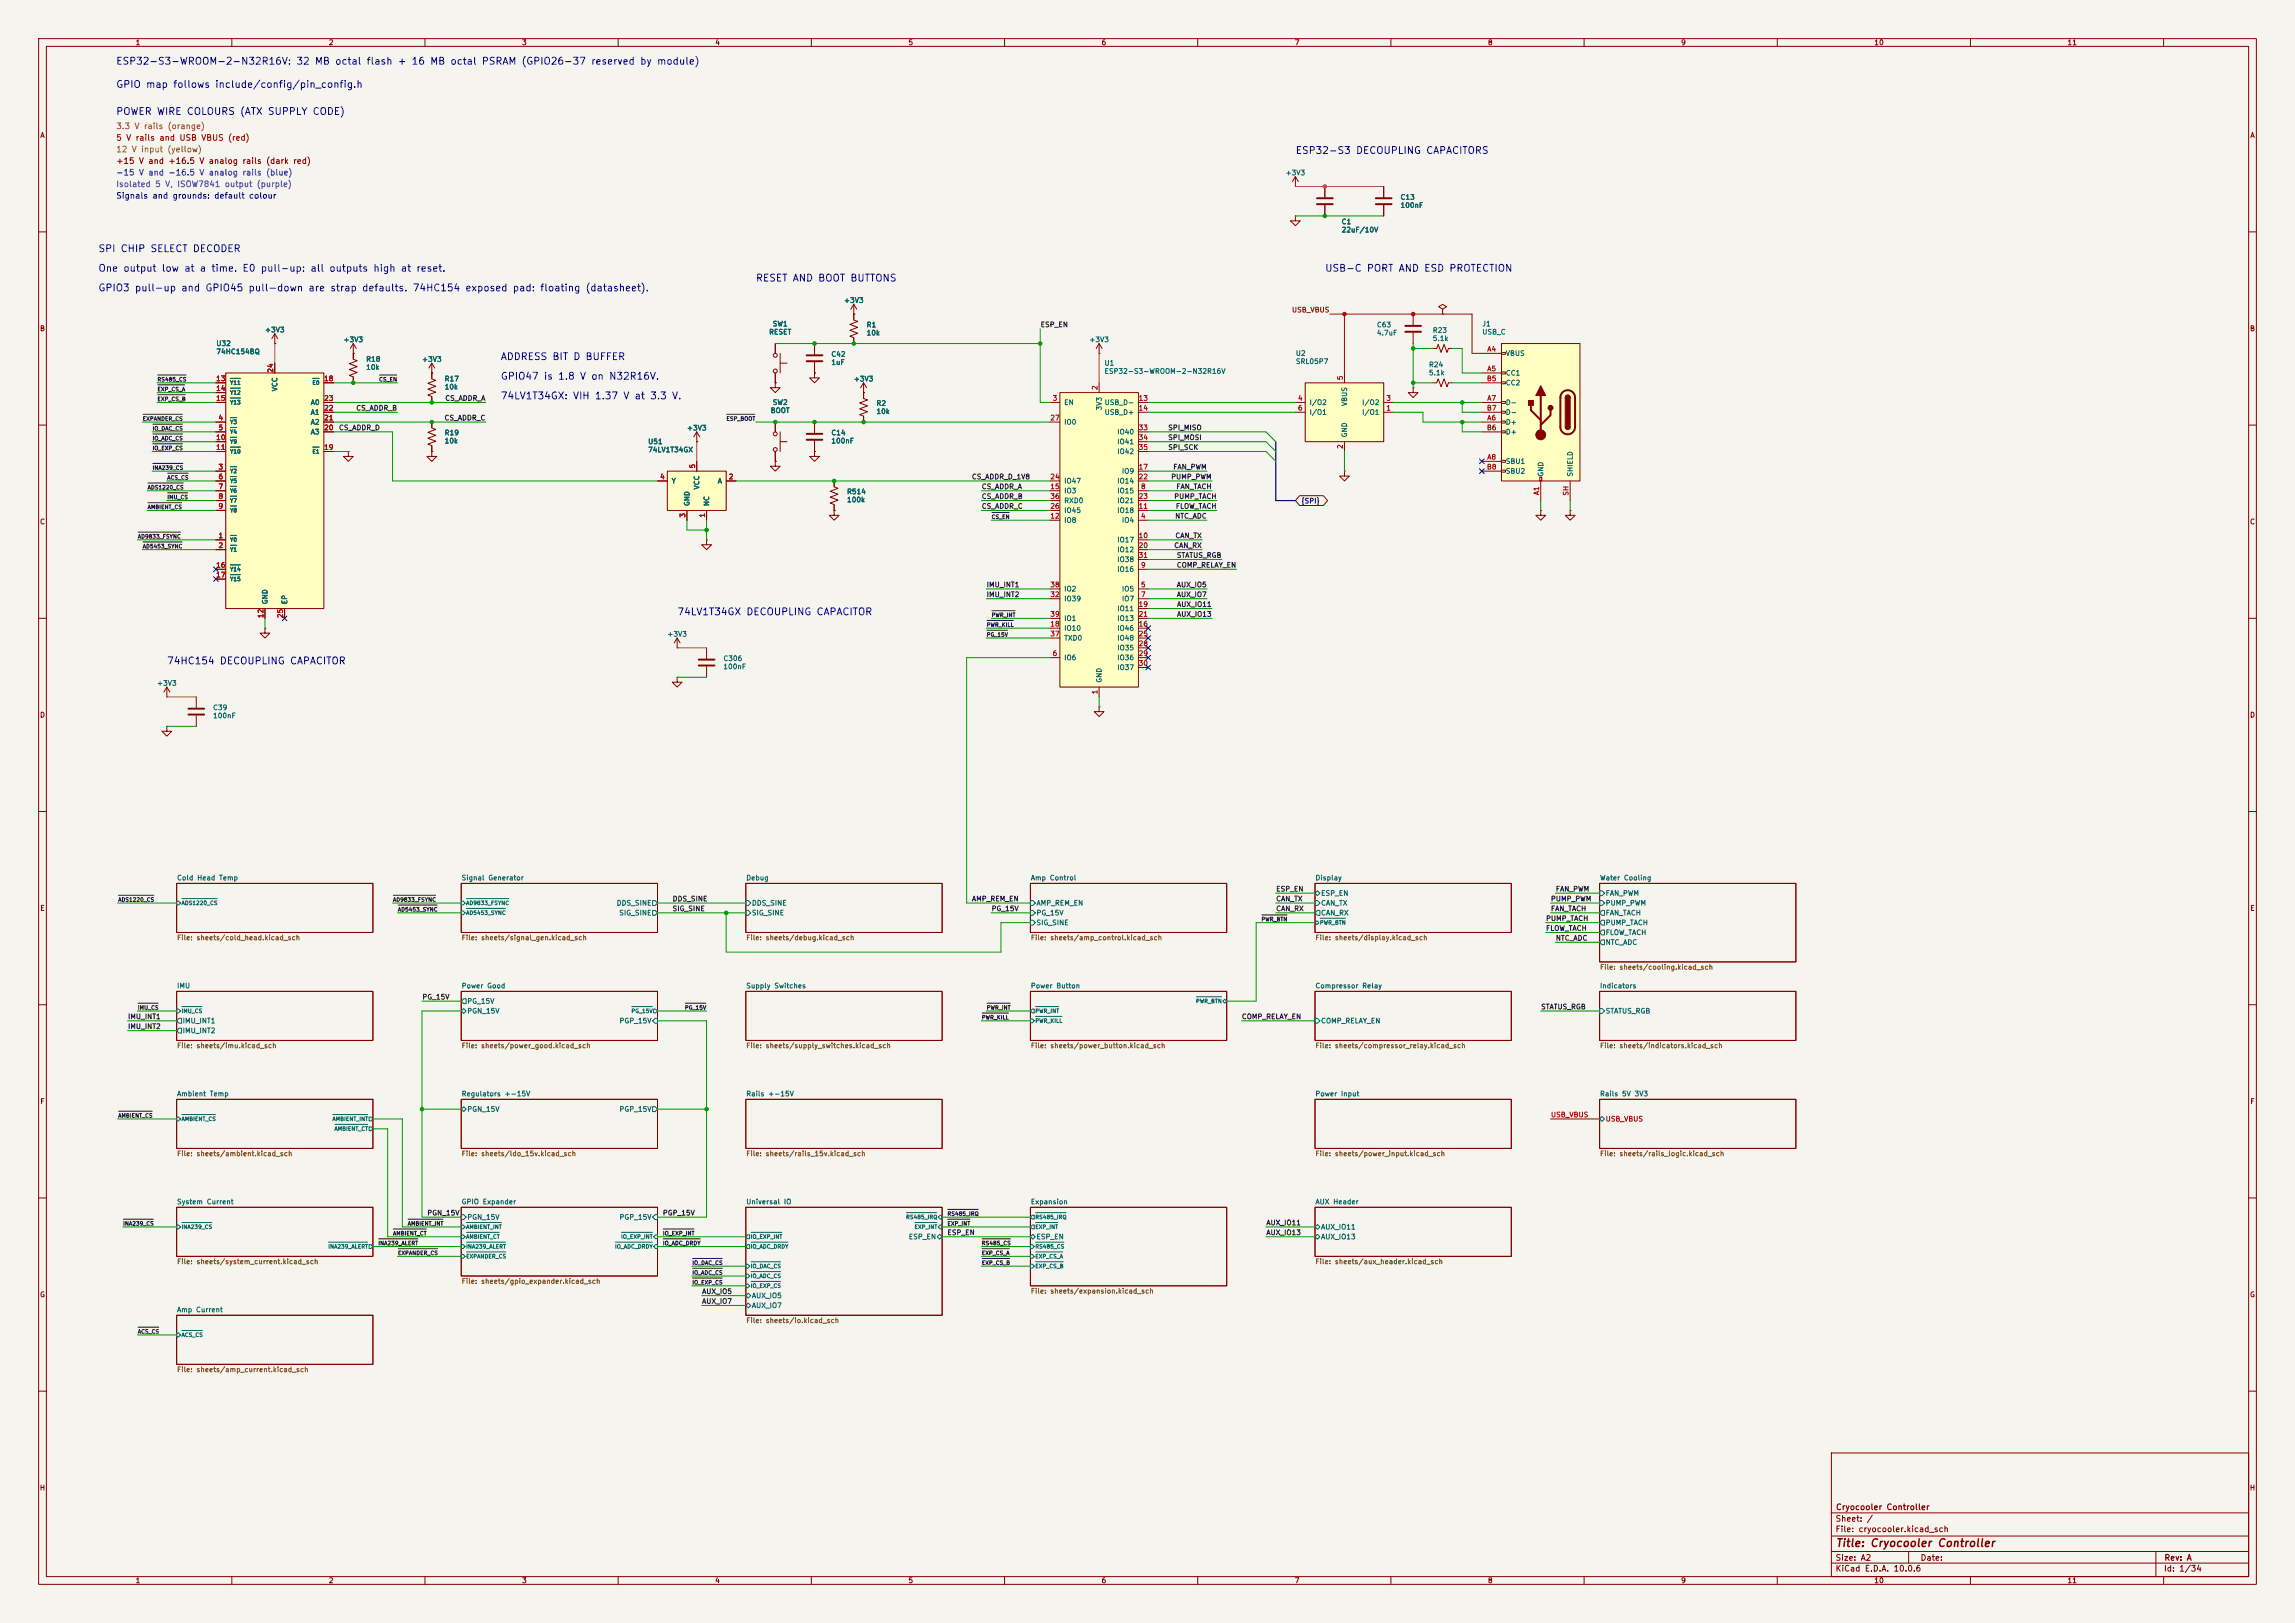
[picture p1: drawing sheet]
<svg xmlns="http://www.w3.org/2000/svg" width="594mm" height="420mm" viewBox="0 0 594 420" stroke-linecap="round" stroke-linejoin="round" font-family="sans-serif">
<defs><g id="words">
<text font-size="2" fill="#840000" x="475" y="400.8">Title: Cryocooler Controller</text>
<g font-size="1.8" fill="#0000c2">
<text x="29.9" y="17.2">ESP32-S3-WROOM-2-N32R16V: 32 MB octal flash + 16 MB octal PSRAM (GPIO26-37 reserved by module)</text>
<text x="29.9" y="23.2">GPIO map follows include/config/pin_config.h</text>
<text x="29.9" y="30.2">POWER WIRE COLOURS (ATX SUPPLY CODE)</text>
<text x="335.2" y="40.3">ESP32-S3 DECOUPLING CAPACITORS</text>
<text x="25.3" y="65.7">SPI CHIP SELECT DECODER</text>
<text x="25.3" y="70.8">One output low at a time. E0 pull-up: all outputs high at reset.</text>
<text x="342.8" y="70.8">USB-C PORT AND ESD PROTECTION</text>
<text x="25.3" y="75.8">GPIO3 pull-up and GPIO45 pull-down are strap defaults. 74HC154 exposed pad: floating (datasheet).</text>
<text x="195.5" y="73.3">RESET AND BOOT BUTTONS</text>
<text x="129.5" y="93.6">ADDRESS BIT D BUFFER</text>
<text x="129.5" y="98.7">GPIO47 is 1.8 V on N32R16V.</text>
<text x="129.5" y="103.8">74LV1T34GX: VIH 1.37 V at 3.3 V.</text>
<text x="175.2" y="159.7">74LV1T34GX DECOUPLING CAPACITOR</text>
<text x="43.1" y="172.4">74HC154 DECOUPLING CAPACITOR</text>
</g>
<text font-size="1.5" fill="#d76e00" x="30" y="33.8">3.3 V rails (orange)</text>
<text font-size="1.5" fill="#c80000" x="30" y="36.8">5 V rails and USB VBUS (red)</text>
<text font-size="1.5" fill="#af8c00" x="30" y="39.8">12 V input (yellow)</text>
<text font-size="1.5" fill="#003cc8" x="30" y="45.8">-15 V and -16.5 V analog rails (blue)</text>
<text font-size="1.5" fill="#820000" x="30" y="42.8">+15 V and +16.5 V analog rails (dark red)</text>
<text font-size="1.5" fill="#0000c2" x="30" y="51.8">Signals and grounds: default colour</text>
<text font-size="1.5" fill="#8200aa" x="30" y="48.8">Isolated 5 V, ISOW7841 output (purple)</text>
<g font-size="1.5" fill="#840000">
<text x="475" y="394.1">Sheet: /</text>
<text x="475.1" y="391.1">Cryocooler Controller</text>
<text x="475" y="396.8">File: cryocooler.kicad_sch</text>
<text x="475" y="407">KiCad E.D.A. 10.0.6</text>
<text x="475" y="404.2">Size: A2</text>
<text x="497" y="404.2">Date:</text>
<text x="560" y="407">Id: 1/34</text>
<text x="560.1" y="404.2">Rev: A</text>
</g>
<g font-size="1.3" fill="#840000">
<text x="35" y="12">1</text>
<text x="85" y="12">2</text>
<text x="135" y="12">3</text>
<text x="185" y="12">4</text>
<text x="235" y="12">5</text>
<text x="285" y="12">6</text>
<text x="335" y="12">7</text>
<text x="385" y="12">8</text>
<text x="435" y="12">9</text>
<text x="485" y="12">10</text>
<text x="535" y="12">11</text>
<text x="10.3" y="36">A</text>
<text x="582.3" y="36">A</text>
<text x="10.2" y="86">B</text>
<text x="582.2" y="86">B</text>
<text x="10.2" y="136">C</text>
<text x="582.2" y="136">C</text>
<text x="10.2" y="186">D</text>
<text x="582.2" y="186">D</text>
<text x="10.3" y="236">E</text>
<text x="582.3" y="236">E</text>
<text x="10.3" y="286">F</text>
<text x="582.3" y="286">F</text>
<text x="10.2" y="336">G</text>
<text x="582.2" y="336">G</text>
<text x="10.2" y="386">H</text>
<text x="582.2" y="386">H</text>
<text x="35" y="410">1</text>
<text x="85" y="410">2</text>
<text x="135" y="410">3</text>
<text x="185" y="410">4</text>
<text x="235" y="410">5</text>
<text x="285" y="410">6</text>
<text x="335" y="410">7</text>
<text x="385" y="410">8</text>
<text x="435" y="410">9</text>
<text x="485" y="410">10</text>
<text x="535" y="410">11</text>
</g>
<g font-size="1.3" fill="#006464">
<text x="332.6" y="45.7">+3V3</text>
<text x="362.4" y="52">C13</text>
<text x="347.1" y="58.3">C1</text>
<text x="362.4" y="54.1">100nF</text>
<text x="347.1" y="60.4">22uF/10V</text>
<text x="218.3" y="78.7">+3V3</text>
<text x="55.9" y="89.8">U32</text>
<text x="68.5" y="86.3">+3V3</text>
<text x="88.8" y="88.8">+3V3</text>
<text x="198.9" y="86.9">RESET</text>
<text x="199.9" y="84.8">SW1</text>
<text x="224.2" y="85">R1</text>
<text x="224.2" y="87.1">10k</text>
<text x="281.8" y="88.8">+3V3</text>
<text x="356.2" y="85">C63</text>
<text x="356.2" y="87.1">4.7uF</text>
<text x="370.7" y="86.4">R23</text>
<text x="370.7" y="88.5">5.1k</text>
<text x="383.5" y="84.8">J1</text>
<text x="383.5" y="86.9">USB_C</text>
<text x="55.9" y="91.9">74HC154BQ</text>
<text x="94.6" y="93.9">R18</text>
<text x="94.6" y="96">10k</text>
<text x="109.1" y="93.9">+3V3</text>
<text x="215" y="92.6">C42</text>
<text x="215" y="94.7">1uF</text>
<text x="285.7" y="94.9">U1</text>
<text x="335.3" y="92.4">U2</text>
<text x="335.3" y="94.5">SRL05P7</text>
<text x="369.7" y="95.3">R24</text>
<text x="389.6" y="92.4">VBUS</text>
<text x="72.1" y="101.4" transform="rotate(-90 72.1 101.4)">VCC</text>
<text x="115" y="99">R17</text>
<text x="115" y="101.1">10k</text>
<text x="220.9" y="99">+3V3</text>
<text x="285.7" y="97">ESP32-S3-WROOM-2-N32R16V</text>
<text x="369.7" y="97.4">5.1k</text>
<text x="389.6" y="97.5">CC1</text>
<text x="389.6" y="100">CC2</text>
<text x="80.3" y="107.6">A1</text>
<text x="80.3" y="105.1">A0</text>
<text x="199.4" y="107.2">BOOT</text>
<text x="199.9" y="105.1">SW2</text>
<text x="226.7" y="105.3">R2</text>
<text x="226.7" y="107.4">10k</text>
<text x="275.3" y="105.1">EN</text>
<text x="285.4" y="106.4" transform="rotate(-90 285.4 106.4)">3V3</text>
<text x="285.8" y="105.1">USB_D-</text>
<text x="285.8" y="107.6">USB_D+</text>
<text x="338.8" y="105.1">I/O2</text>
<text x="338.8" y="107.6">I/O1</text>
<text x="348.9" y="105.2" transform="rotate(-90 348.9 105.2)">VBUS</text>
<text x="352.4" y="107.6">I/O1</text>
<text x="352.4" y="105.1">I/O2</text>
<text x="389.6" y="105.1">D-</text>
<text x="389.6" y="107.6">D-</text>
<text x="80.3" y="112.7">A3</text>
<text x="80.3" y="110.2">A2</text>
<text x="115" y="112.9">R19</text>
<text x="177.7" y="111.7">+3V3</text>
<text x="215" y="112.9">C14</text>
<text x="275.3" y="110.2">IO0</text>
<text x="289" y="112.7">IO40</text>
<text x="348.9" y="113.3" transform="rotate(-90 348.9 113.3)">GND</text>
<text x="389.6" y="110.2">D+</text>
<text x="389.6" y="112.7">D+</text>
<text x="115" y="115">10k</text>
<text x="167.6" y="115.2">U51</text>
<text x="167.6" y="117.3">74LV1T34GX</text>
<text x="215" y="115">100nF</text>
<text x="289" y="115.3">IO41</text>
<text x="289" y="117.8">IO42</text>
<text x="173.7" y="125.4">Y</text>
<text x="185.6" y="125.4">A</text>
<text x="275.3" y="125.4">IO47</text>
<text x="289" y="125.4">IO14</text>
<text x="290.3" y="122.9">IO9</text>
<text x="389.6" y="120.3">SBU1</text>
<text x="389.6" y="122.9">SBU2</text>
<text x="399.7" y="123.5" transform="rotate(-90 399.7 123.5)">GND</text>
<text x="407.4" y="123.5" transform="rotate(-90 407.4 123.5)">SHIELD</text>
<text x="178.8" y="131.1" transform="rotate(-90 178.8 131.1)">GND</text>
<text x="181.3" y="126.8" transform="rotate(-90 181.3 126.8)">VCC</text>
<text x="183.8" y="131.1" transform="rotate(-90 183.8 131.1)">NC</text>
<text x="219.1" y="128.2">R514</text>
<text x="219.1" y="130.3">100k</text>
<text x="275.3" y="128">IO3</text>
<text x="275.3" y="130.5">RXD0</text>
<text x="289" y="128">IO15</text>
<text x="289" y="130.5">IO21</text>
<text x="275.3" y="135.6">IO8</text>
<text x="275.3" y="133">IO45</text>
<text x="289" y="133">IO18</text>
<text x="290.3" y="135.6">IO4</text>
<text x="289" y="140.7">IO17</text>
<text x="289" y="143.2">IO12</text>
<text x="289" y="148.3">IO16</text>
<text x="289" y="145.7">IO38</text>
<text x="275.3" y="155.9">IO39</text>
<text x="275.3" y="153.4">IO2</text>
<text x="290.3" y="153.4">IO5</text>
<text x="290.3" y="155.9">IO7</text>
<text x="69.5" y="156.5" transform="rotate(-90 69.5 156.5)">GND</text>
<text x="74.6" y="156.5" transform="rotate(-90 74.6 156.5)">EP</text>
<text x="275.3" y="161">IO1</text>
<text x="289" y="158.4">IO11</text>
<text x="289" y="161">IO13</text>
<text x="172.6" y="165">+3V3</text>
<text x="275.3" y="163.5">IO10</text>
<text x="275.3" y="166.1">TXD0</text>
<text x="289" y="163.5">IO46</text>
<text x="289" y="166.1">IO48</text>
<text x="187.1" y="171.4">C306</text>
<text x="187.1" y="173.5">100nF</text>
<text x="275.3" y="171.1">IO6</text>
<text x="289" y="168.6">IO35</text>
<text x="289" y="171.1">IO36</text>
<text x="289" y="173.7">IO37</text>
<text x="40.5" y="177.7">+3V3</text>
<text x="285.4" y="176.8" transform="rotate(-90 285.4 176.8)">GND</text>
<text x="55" y="184.1">C39</text>
<text x="55" y="186.2">100nF</text>
<text x="45.7" y="228.1">Cold Head Temp</text>
<text x="119.4" y="228.1">Signal Generator</text>
<text x="193" y="228.1">Debug</text>
<text x="266.7" y="228.1">Amp Control</text>
<text x="340.3" y="228.1">Display</text>
<text x="341.8" y="232.1">ESP_EN</text>
<text x="414" y="228.1">Water Cooling</text>
<text x="415.5" y="232.1">FAN_PWM</text>
<text x="159.5" y="234.6">DDS_SINE</text>
<text x="160.1" y="237.2">SIG_SINE</text>
<text x="194.5" y="234.6">DDS_SINE</text>
<text x="194.5" y="237.2">SIG_SINE</text>
<text x="268.1" y="234.6">AMP_REM_EN</text>
<text x="268.1" y="237.2">PG_15V</text>
<text x="268.1" y="239.7">SIG_SINE</text>
<text x="341.8" y="234.6">CAN_TX</text>
<text x="341.8" y="237.2">CAN_RX</text>
<text x="415.5" y="234.6">PUMP_PWM</text>
<text x="415.5" y="237.2">FAN_TACH</text>
<text x="415.5" y="239.7">PUMP_TACH</text>
<text x="415.5" y="242.3">FLOW_TACH</text>
<text x="415.5" y="244.8">NTC_ADC</text>
<text x="45.7" y="256.1">IMU</text>
<text x="119.4" y="256.1">Power Good</text>
<text x="193" y="256.1">Supply Switches</text>
<text x="266.7" y="256.1">Power Button</text>
<text x="340.3" y="256.1">Compressor Relay</text>
<text x="414" y="256.1">Indicators</text>
<text x="120.8" y="260">PG_15V</text>
<text x="120.8" y="262.6">PGN_15V</text>
<text x="415.5" y="262.6">STATUS_RGB</text>
<text x="47.2" y="265.1">IMU_INT1</text>
<text x="47.2" y="267.7">IMU_INT2</text>
<text x="160.2" y="265.1">PGP_15V</text>
<text x="341.8" y="265.1">COMP_RELAY_EN</text>
<text x="45.7" y="284">Ambient Temp</text>
<text x="119.4" y="284">Regulators +-15V</text>
<text x="120.8" y="288">PGN_15V</text>
<text x="160.2" y="288">PGP_15V</text>
<text x="193" y="284">Rails +-15V</text>
<text x="340.3" y="284">Power Input</text>
<text x="414" y="284">Rails 5V 3V3</text>
<text x="45.7" y="311.9">System Current</text>
<text x="119.4" y="311.9">GPIO Expander</text>
<text x="193" y="311.9">Universal IO</text>
<text x="266.7" y="311.9">Expansion</text>
<text x="340.3" y="311.9">AUX Header</text>
<text x="120.8" y="315.9">PGN_15V</text>
<text x="160.2" y="315.9">PGP_15V</text>
<text x="235.1" y="321">ESP_EN</text>
<text x="268.1" y="321">ESP_EN</text>
<text x="341.8" y="318.5">AUX_IO11</text>
<text x="341.8" y="321">AUX_IO13</text>
<text x="45.7" y="339.9">Amp Current</text>
<text x="194.5" y="336.2">AUX_IO5</text>
<text x="194.5" y="338.8">AUX_IO7</text>
</g>
<g font-size="1.3" fill="#c80000">
<text x="334.3" y="81.2">USB_VBUS</text>
<text x="401.3" y="289.4">USB_VBUS</text>
<text x="415.5" y="290.5">USB_VBUS</text>
</g>
<g font-size="1.3" fill="#0f0f0f">
<text x="269.2" y="85">ESP_EN</text>
<text x="92.1" y="106.6">CS_ADDR_B</text>
<text x="115.1" y="104">CS_ADDR_A</text>
<text x="87.6" y="111.6">CS_ADDR_D</text>
<text x="114.9" y="109.1">CS_ADDR_C</text>
<text x="302.2" y="111.6">SPI_MISO</text>
<text x="302.2" y="114.2">SPI_MOSI</text>
<text x="302.2" y="116.7">SPI_SCK</text>
<text x="251.4" y="124.3">CS_ADDR_D_1V8</text>
<text x="303" y="124.3">PUMP_PWM</text>
<text x="303.5" y="121.8">FAN_PWM</text>
<text x="254" y="126.9">CS_ADDR_A</text>
<text x="254" y="129.4">CS_ADDR_B</text>
<text x="254" y="132">CS_ADDR_C</text>
<text x="303.8" y="129.4">PUMP_TACH</text>
<text x="304.2" y="132">FLOW_TACH</text>
<text x="304.3" y="126.9">FAN_TACH</text>
<text x="304" y="134.5">NTC_ADC</text>
<text x="303.8" y="142.1">CAN_RX</text>
<text x="304.1" y="139.6">CAN_TX</text>
<text x="304.5" y="147.2">COMP_RELAY_EN</text>
<text x="304.5" y="144.7">STATUS_RGB</text>
<text x="255.2" y="152.3">IMU_INT1</text>
<text x="255.2" y="154.8">IMU_INT2</text>
<text x="304.5" y="152.3">AUX_IO5</text>
<text x="304.5" y="154.8">AUX_IO7</text>
<text x="304.5" y="159.9">AUX_IO13</text>
<text x="304.5" y="157.4">AUX_IO11</text>
<text x="174" y="233.6">DDS_SINE</text>
<text x="251.4" y="233.6">AMP_REM_EN</text>
<text x="330.2" y="233.6">CAN_TX</text>
<text x="330.2" y="231">ESP_EN</text>
<text x="401.3" y="233.6">PUMP_PWM</text>
<text x="402.6" y="231">FAN_PWM</text>
<text x="174" y="236.1">SIG_SINE</text>
<text x="256.5" y="236.1">PG_15V</text>
<text x="330.2" y="236.1">CAN_RX</text>
<text x="400" y="238.6">PUMP_TACH</text>
<text x="401.3" y="236.1">FAN_TACH</text>
<text x="400" y="241.2">FLOW_TACH</text>
<text x="402.6" y="243.7">NTC_ADC</text>
<text x="109.2" y="259">PG_15V</text>
<text x="398.8" y="261.5">STATUS_RGB</text>
<text x="33" y="266.6">IMU_INT2</text>
<text x="33" y="264">IMU_INT1</text>
<text x="321.3" y="264">COMP_RELAY_EN</text>
<text x="110.5" y="314.8">PGN_15V</text>
<text x="171.4" y="314.8">PGP_15V</text>
<text x="327.6" y="317.4">AUX_IO11</text>
<text x="245.1" y="319.9">ESP_EN</text>
<text x="327.6" y="319.9">AUX_IO13</text>
<text x="181.6" y="335.2">AUX_IO5</text>
<text x="181.6" y="337.7">AUX_IO7</text>
</g>
<g font-size="1.3" fill="#a90000">
<text x="384.8" y="91.3">A4</text>
<text x="55.8" y="98.9">13</text>
<text x="55.8" y="101.5">14</text>
<text x="71" y="96.6" transform="rotate(-90 71 96.6)">24</text>
<text x="83.8" y="98.9">18</text>
<text x="284.3" y="101.1" transform="rotate(-90 284.3 101.1)">2</text>
<text x="347.8" y="98.5" transform="rotate(-90 347.8 98.5)">5</text>
<text x="384.7" y="98.9">B5</text>
<text x="384.8" y="96.4">A5</text>
<text x="55.8" y="104">15</text>
<text x="83.8" y="106.5">22</text>
<text x="83.8" y="104">23</text>
<text x="272.3" y="104">3</text>
<text x="294.6" y="104">13</text>
<text x="294.6" y="106.5">14</text>
<text x="335.8" y="104">4</text>
<text x="335.8" y="106.5">6</text>
<text x="358.7" y="106.5">1</text>
<text x="358.7" y="104">3</text>
<text x="384.7" y="106.5">B7</text>
<text x="384.8" y="104">A7</text>
<text x="56.4" y="109.1">4</text>
<text x="56.4" y="111.6">5</text>
<text x="83.8" y="111.6">20</text>
<text x="83.8" y="109.1">21</text>
<text x="271.7" y="109.1">27</text>
<text x="294.6" y="111.6">33</text>
<text x="384.7" y="111.6">B6</text>
<text x="384.8" y="109.1">A6</text>
<text x="55.8" y="114.2">10</text>
<text x="55.8" y="116.7">11</text>
<text x="83.8" y="116.7">19</text>
<text x="294.6" y="114.2">34</text>
<text x="294.6" y="116.7">35</text>
<text x="347.8" y="116.3" transform="rotate(-90 347.8 116.3)">2</text>
<text x="384.8" y="119.2">A8</text>
<text x="56.4" y="121.8">3</text>
<text x="56.4" y="124.3">6</text>
<text x="170.7" y="124.3">4</text>
<text x="180.2" y="121.4" transform="rotate(-90 180.2 121.4)">5</text>
<text x="188.5" y="124.3">2</text>
<text x="271.7" y="124.3">24</text>
<text x="294.6" y="121.8">17</text>
<text x="294.6" y="124.3">22</text>
<text x="384.7" y="121.8">B8</text>
<text x="56.4" y="126.9">7</text>
<text x="56.4" y="129.4">8</text>
<text x="56.4" y="131.9">9</text>
<text x="271.7" y="126.9">15</text>
<text x="271.7" y="131.9">26</text>
<text x="271.7" y="129.4">36</text>
<text x="294.6" y="131.9">11</text>
<text x="294.6" y="129.4">23</text>
<text x="295.2" y="126.9">8</text>
<text x="398.6" y="128.3" transform="rotate(-90 398.6 128.3)">A1</text>
<text x="406.3" y="128.4" transform="rotate(-90 406.3 128.4)">SH</text>
<text x="177.7" y="134.1" transform="rotate(-90 177.7 134.1)">3</text>
<text x="182.7" y="134.1" transform="rotate(-90 182.7 134.1)">1</text>
<text x="271.7" y="134.5">12</text>
<text x="295.2" y="134.5">4</text>
<text x="56.4" y="139.6">1</text>
<text x="56.4" y="142.1">2</text>
<text x="294.6" y="139.6">10</text>
<text x="294.6" y="142.1">20</text>
<text x="55.8" y="147.2">16</text>
<text x="55.8" y="149.7">17</text>
<text x="294.6" y="144.6">31</text>
<text x="295.2" y="147.2">9</text>
<text x="271.7" y="154.8">32</text>
<text x="271.7" y="152.3">38</text>
<text x="295.2" y="152.3">5</text>
<text x="295.2" y="154.8">7</text>
<text x="68.4" y="160.1" transform="rotate(-90 68.4 160.1)">12</text>
<text x="73.5" y="160.1" transform="rotate(-90 73.5 160.1)">25</text>
<text x="271.7" y="159.9">39</text>
<text x="294.6" y="157.3">19</text>
<text x="294.6" y="159.9">21</text>
<text x="271.7" y="162.4">18</text>
<text x="271.7" y="165">37</text>
<text x="294.6" y="162.4">16</text>
<text x="294.6" y="165">25</text>
<text x="294.6" y="167.5">28</text>
<text x="272.3" y="170">6</text>
<text x="294.6" y="170">29</text>
<text x="294.6" y="172.6">30</text>
<text x="284.3" y="179.8" transform="rotate(-90 284.3 179.8)">1</text>
</g>
<text font-size="1.3" fill="#000084" x="336.7" y="130.6">{SPI}</text>
<g font-size="1.3" fill="#725600">
<text x="45.7" y="243.6">File: sheets/cold_head.kicad_sch</text>
<text x="119.4" y="243.6">File: sheets/signal_gen.kicad_sch</text>
<text x="193" y="243.6">File: sheets/debug.kicad_sch</text>
<text x="266.7" y="243.6">File: sheets/amp_control.kicad_sch</text>
<text x="340.3" y="243.6">File: sheets/display.kicad_sch</text>
<text x="414" y="251.2">File: sheets/cooling.kicad_sch</text>
<text x="45.7" y="271.5">File: sheets/imu.kicad_sch</text>
<text x="119.4" y="271.5">File: sheets/power_good.kicad_sch</text>
<text x="193" y="271.5">File: sheets/supply_switches.kicad_sch</text>
<text x="266.7" y="271.5">File: sheets/power_button.kicad_sch</text>
<text x="340.3" y="271.5">File: sheets/compressor_relay.kicad_sch</text>
<text x="414" y="271.5">File: sheets/indicators.kicad_sch</text>
<text x="45.7" y="299.5">File: sheets/ambient.kicad_sch</text>
<text x="119.4" y="299.5">File: sheets/ldo_15v.kicad_sch</text>
<text x="193" y="299.5">File: sheets/rails_15v.kicad_sch</text>
<text x="340.3" y="299.5">File: sheets/power_input.kicad_sch</text>
<text x="414" y="299.5">File: sheets/rails_logic.kicad_sch</text>
<text x="45.7" y="327.4">File: sheets/system_current.kicad_sch</text>
<text x="340.3" y="327.4">File: sheets/aux_header.kicad_sch</text>
<text x="119.4" y="332.5">File: sheets/gpio_expander.kicad_sch</text>
<text x="266.7" y="335">File: sheets/expansion.kicad_sch</text>
<text x="193" y="342.7">File: sheets/io.kicad_sch</text>
<text x="45.7" y="355.4">File: sheets/amp_current.kicad_sch</text>
</g>
<g font-size="1" fill="#0f0f0f">
<text x="40.6" y="99">RS485_CS</text>
<text x="40.6" y="101.5">EXP_CS_A</text>
<text x="98" y="99">CS_EN</text>
<text x="40.6" y="104">EXP_CS_B</text>
<text x="36.8" y="109.1">EXPANDER_CS</text>
<text x="39.4" y="111.7">IO_DAC_CS</text>
<text x="187.9" y="109.1">ESP_BOOT</text>
<text x="39.4" y="116.7">IO_EXP_CS</text>
<text x="39.4" y="114.2">IO_ADC_CS</text>
<text x="39.4" y="121.8">INA239_CS</text>
<text x="43.2" y="124.4">ACS_CS</text>
<text x="38.1" y="126.9">ADS1220_CS</text>
<text x="38.1" y="132">AMBIENT_CS</text>
<text x="43.2" y="129.4">IMU_CS</text>
<text x="256.5" y="134.5">CS_EN</text>
<text x="35.6" y="139.6">AD9833_FSYNC</text>
<text x="36.8" y="142.1">AD5453_SYNC</text>
<text x="256.5" y="159.9">PWR_INT</text>
<text x="255.3" y="165">PG_15V</text>
<text x="255.3" y="162.5">PWR_KILL</text>
<text x="30.5" y="233.6">ADS1220_CS</text>
<text x="101.6" y="233.6">AD9833_FSYNC</text>
<text x="102.9" y="236.1">AD5453_SYNC</text>
<text x="326.4" y="238.7">PWR_BTN</text>
<text x="35.6" y="261.5">IMU_CS</text>
<text x="177.2" y="261.5">PG_15V</text>
<text x="255.3" y="261.5">PWR_INT</text>
<text x="254" y="264.1">PWR_KILL</text>
<text x="30.5" y="289.5">AMBIENT_CS</text>
<text x="31.8" y="317.4">INA239_CS</text>
<text x="105.4" y="317.4">AMBIENT_INT</text>
<text x="245.1" y="317.4">EXP_INT</text>
<text x="245.1" y="314.9">RS485_IRQ</text>
<text x="97.8" y="322.5">INA239_ALERT</text>
<text x="101.6" y="319.9">AMBIENT_CT</text>
<text x="171.5" y="319.9">IO_EXP_INT</text>
<text x="171.5" y="322.5">IO_ADC_DRDY</text>
<text x="254" y="322.5">RS485_CS</text>
<text x="102.9" y="325">EXPANDER_CS</text>
<text x="179.1" y="327.6">IO_DAC_CS</text>
<text x="254" y="325">EXP_CS_A</text>
<text x="254" y="327.6">EXP_CS_B</text>
<text x="179.1" y="330.1">IO_ADC_CS</text>
<text x="179.1" y="332.6">IO_EXP_CS</text>
<text x="35.6" y="345.3">ACS_CS</text>
</g>
<g font-size="1" fill="#006464">
<text x="59.4" y="99.8">Y11</text>
<text x="80.7" y="99.8">E0</text>
<text x="59.4" y="102.4">Y12</text>
<text x="59.4" y="104.9">Y13</text>
<text x="59.4" y="110">Y3</text>
<text x="59.4" y="112.5">Y4</text>
<text x="59.4" y="115.1">Y9</text>
<text x="59.4" y="117.6">Y10</text>
<text x="80.7" y="117.6">E1</text>
<text x="59.4" y="122.7">Y2</text>
<text x="59.4" y="125.2">Y5</text>
<text x="59.4" y="127.8">Y6</text>
<text x="59.4" y="130.3">Y7</text>
<text x="59.4" y="132.8">Y8</text>
<text x="59.4" y="140.5">Y0</text>
<text x="59.4" y="143">Y1</text>
<text x="59.4" y="148.1">Y14</text>
<text x="59.4" y="150.6">Y15</text>
<text x="46.9" y="234.4">ADS1220_CS</text>
<text x="120.5" y="234.4">AD9833_FSYNC</text>
<text x="120.5" y="237">AD5453_SYNC</text>
<text x="341.5" y="239.5">PWR_BTN</text>
<text x="46.9" y="262.4">IMU_CS</text>
<text x="163.3" y="262.4">PG_15V</text>
<text x="267.9" y="262.4">PWR_INT</text>
<text x="309.4" y="259.8">PWR_BTN</text>
<text x="267.9" y="264.9">PWR_KILL</text>
<text x="46.9" y="290.3">AMBIENT_CS</text>
<text x="85.9" y="290.3">AMBIENT_INT</text>
<text x="86.5" y="292.9">AMBIENT_CT</text>
<text x="234.4" y="315.7">RS485_IRQ</text>
<text x="267.9" y="315.7">RS485_IRQ</text>
<text x="46.9" y="318.3">INA239_CS</text>
<text x="84.8" y="323.3">INA239_ALERT</text>
<text x="120.5" y="318.3">AMBIENT_INT</text>
<text x="120.5" y="320.8">AMBIENT_CT</text>
<text x="120.5" y="323.3">INA239_ALERT</text>
<text x="159.1" y="323.3">IO_ADC_DRDY</text>
<text x="160.6" y="320.8">IO_EXP_INT</text>
<text x="194.2" y="320.8">IO_EXP_INT</text>
<text x="194.2" y="323.3">IO_ADC_DRDY</text>
<text x="236.6" y="318.3">EXP_INT</text>
<text x="267.9" y="318.3">EXP_INT</text>
<text x="267.9" y="323.3">RS485_CS</text>
<text x="120.5" y="325.9">EXPANDER_CS</text>
<text x="194.2" y="328.4">IO_DAC_CS</text>
<text x="267.9" y="325.9">EXP_CS_A</text>
<text x="267.9" y="328.4">EXP_CS_B</text>
<text x="194.2" y="331">IO_ADC_CS</text>
<text x="194.2" y="333.5">IO_EXP_CS</text>
<text x="46.9" y="346.2">ACS_CS</text>
</g>
</g></defs>
<path d="M0 0h594v420h-594z" fill="#f5f4ef" stroke="#f5f4ef" stroke-width=".26"/>
<g fill="none" stroke="#840000" stroke-width=".26">
<path d="M10 10h574v400h-574zM12 12h570v396h-570zM60 10v2M110 10v2M160 10v2M210 10v2M260 10v2M310 10v2M360 10v2M410 10v2M460 10v2M510 10v2"/>
<path d="M560 10v2M10 60h2M582 60h2M10 110h2M90.2 116.8v1.3h1.2l-1.2 1.3-1.3-1.3h1.3M90.2 116.8h.1M582 110h2M10 160h2M582 160h2M10 210h2M582 210h2M45.7 228.6h50.8v12.7h-50.8z"/>
<path d="M119.4 228.6h50.8v12.7h-50.8zM193 228.6h50.8v12.7h-50.8zM266.7 228.6h50.8v12.7h-50.8zM340.4 228.6h50.8v12.7h-50.8zM414 228.6h50.8v20.3h-50.8zM45.7 256.5h50.8v12.7h-50.8zM119.4 256.5h50.8v12.7h-50.8zM193 256.5h50.8v12.7h-50.8zM266.7 256.5h50.8v12.7h-50.8zM340.4 256.5h50.8v12.7h-50.8zM414 256.5h50.8v12.7h-50.8zM10 260h2"/>
<path d="M582 260h2M45.7 284.5h50.8v12.7h-50.8zM119.4 284.5h50.8v12.7h-50.8zM193 284.5h50.8v12.7h-50.8zM340.4 284.5h50.8v12.7h-50.8zM414 284.5h50.8v12.7h-50.8zM10 310h2M45.7 312.4h50.8v12.7h-50.8zM119.4 312.4h50.8v17.8h-50.8zM193 312.4h50.8v28h-50.8zM266.7 312.4h50.8v20.3h-50.8zM340.4 312.4h50.8v12.7h-50.8z"/>
<path d="M582 310h2M45.7 340.4h50.8v12.7h-50.8zM10 360h2M474 376h108v32h-108zM582 360h2M474 397.5h108M474 391.5h108M60 408v2M110 408v2M160 408v2M210 408v2M260 408v2"/>
<path d="M310 408v2M360 408v2M410 408v2M460 408v2M474 404.5h108M474 401.5h108M494 401.5v3M510 408v2M558 401.5v6.5M560 408v2"/>
</g>
<g fill="none" stroke="#006464" stroke-width=".26">
<path d="M45.7 233.2h.5l.5 .5-.5 .5h-.5zM47.1 232.5h9.1M119.4 233.2h.5l.5 .5-.5 .5h-.5zM119.4 235.7h.5l.5 .5-.5 .5h-.5zM120.7 232.5h11M120.7 235.1h10.1M168.9 233h.6l.7 .7-.7 .6h-.6zM168.9 235.6h.6l.7 .6-.7 .7h-.6zM193 233h.7l.6 .7-.6 .6h-.7zM193 235.6h.7l.6 .6-.6 .7h-.7zM266.7 233h.6l.7 .7-.7 .6h-.6zM266.7 235.6h.6l.7 .6-.7 .7h-.6z"/>
<path d="M266.7 238.1h.6l.7 .7-.7 .6h-.6zM340.4 233h.6l.6 .7-.6 .6h-.6zM340.4 231.1l.6-.6 .6 .6-.6 .7zM340.9 238.3l.5 .5-.5 .5-.5-.5zM341 235.6h.6v1.3h-.6l-.6-.7zM341.7 237.6h6.5M414 230.5h.7l.6 .6-.6 .7h-.7zM414 233h.7l.6 .7-.6 .6h-.7zM414.7 235.6h.6v1.3h-.6l-.7-.7zM414.7 238.1h.6v1.3h-.6l-.7-.6zM120 258.4h.6v1.3h-.6l-.6-.6zM309.6 257.9h6.5"/>
<path d="M317 258.6l.5 .5-.5 .5-.5-.5zM414 241.3l.7-.6h.6v1.2h-.6zM414 243.8l.7-.6h.6v1.3h-.6zM45.7 261.1h.5l.5 .5-.5 .5h-.5zM46.4 263.5h.6v1.3h-.6l-.7-.6zM46.4 266.1h.6v1.2h-.6l-.7-.6zM47.1 260.5h5.2M119.4 261.6l.6-.6 .6 .6-.6 .7zM163.5 260.5h5.3M169.2 261.1h.5l.5 .5-.5 .5h-.5zM169.5 263.5h.7v1.3h-.7l-.6-.6zM266.7 263.7h.5l.5 .5-.5 .5h-.5z"/>
<path d="M267.2 261.1h.5v1h-.5l-.5-.5zM268.1 260.5h5.9M268.1 263h6.8M340.4 263.5h.6l.6 .7-.6 .6h-.6zM414 261h.7l.6 .6-.6 .7h-.7zM45.7 289.1h.5l.5 .5-.5 .5h-.5zM47.1 288.4h8.7M86.1 288.4h9.1M86.7 291h8.5M95.5 289.1h.5l.5 .5-.5 .5h-.5zM95.5 291.6h.5l.5 .5-.5 .5h-.5zM119.4 287l.6-.6 .6 .6-.6 .7z"/>
<path d="M168.9 286.4h.6l.7 .6-.7 .7h-.6zM414 289.6l.7-.7 .6 .7-.6 .6zM45.7 317h.5l.5 .5-.5 .5h-.5zM47.1 316.4h7.7M119.4 314.3h.6l.6 .7-.6 .6h-.6zM119.4 317h.5l.5 .5-.5 .5h-.5zM119.4 319.5h.5l.5 .5-.5 .5h-.5zM120.7 316.4h9.1M120.7 318.9h8.5M160.8 318.9h8M169.5 314.3h.7v1.3h-.7l-.6-.6zM169.7 319.5h.5v1h-.5l-.5-.5z"/>
<path d="M193.5 319.5h.5v1h-.5l-.5-.5zM194.4 318.9h8M234.6 313.8h7.9M236.8 316.4h5.7M243.3 314.5h.5v1h-.5l-.5-.5zM243.3 317h.5v1h-.5l-.5-.5zM267.2 314.5h.5v1h-.5l-.5-.5zM267.2 317h.5v1h-.5l-.5-.5zM268.1 316.4h5.7M268.1 313.8h7.8M340.4 317.5l.6-.6 .6 .6-.6 .6zM85 321.4h10.2"/>
<path d="M95.5 322.1h.5l.5 .5-.5 .5h-.5zM119.4 322.1h.5l.5 .5-.5 .5h-.5zM119.4 324.6h.5l.5 .5-.5 .5h-.5zM120.7 321.4h10.2M120.7 324h10.2M159.3 321.4h9.5M169.7 322.1h.5v1h-.5l-.5-.5zM193 327.2h.5l.5 .5-.5 .5h-.5zM193 329.7h.5l.5 .5-.5 .5h-.5zM193 332.2h.5l.5 .5-.5 .5h-.5zM193 335.3l.7-.7 .6 .7-.6 .6zM193 337.8l.7-.6 .6 .6-.6 .7z"/>
<path d="M193.5 322.1h.5v1h-.5l-.5-.5zM194.4 321.4h9.6M194.4 326.5h7.6M194.4 329.1h7.6M194.4 331.6h7.6M242.6 320l.6-.6 .6 .6-.6 .7zM266.7 320l.6-.6 .7 .6-.7 .7zM266.7 322.1h.5l.5 .5-.5 .5h-.5zM266.7 324.6h.5l.5 .5-.5 .5h-.5zM266.7 327.2h.5l.5 .5-.5 .5h-.5zM268.1 321.4h7.3M268.1 324h6.9"/>
<path d="M268.1 326.5h7.1M340.4 320l.6-.6 .6 .6-.6 .7zM45.7 344.9h.5l.5 .5-.5 .5h-.5zM47.1 344.3h5.3"/>
</g>
<path d="M58.4 96.5h25.4v61h-25.4z" fill="#ffffc2"/>
<g fill="none" stroke="#840000" stroke-width=".26">
<path d="M335.3 48.3h.1M335.3 45.7l-.8 1.3M335.3 45.7l.7 1.3M335.3 45.7v2.6M342.9 48.3v2.8M342.9 53.1v2.8M358.1 48.3v2.8M358.1 53.1v2.8M221 78.7v4.1l1 .4-2 .7 2 .8-2 .8 2 .7-2 .8 1 .4v1.5M221 78.7l-.8 1.3M221 78.7l.7 1.3M55.9 99.1h2.5"/>
<path d="M58.4 96.5h25.4v61h-25.4zM71.1 88.9h.1M71.1 86.4v2.5M71.1 94v2.5M71.1 86.4l-.7 1.2M71.1 86.4l.8 1.2M83.8 99.1h2.6M91.4 91.4h.1M91.4 88.9l-.7 1.3M91.4 88.9l.8 1.3M91.4 88.9v2.5M111.8 96.5h.1"/>
<path d="M111.8 94l-.8 1.3M111.8 94l.7 1.3M111.8 94v2.5M200.7 99.1v1.2h1.2l-1.2 1.3-1.3-1.3h1.3M200.7 99.1h.1M200.7 88.9v2.5M200.7 96.5v2.6M201.9 91.4v5.1M201.9 94h1.8M210.8 96.5v1.3h1.3l-1.3 1.3-1.3-1.3h1.3M210.8 96.5h.1M210.8 88.9v2.8"/>
<path d="M210.8 93.7v2.8M221 81.3h.1M223.5 99.1v4l1 .4-2 .8 2 .7-2 .8 2 .8-2 .7 1 .4v1.5M223.5 99.1l-.7 1.2M223.5 99.1l.8 1.2M365.8 81.3v2.8M365.8 86.1v2.8M370.8 90.2h1.1l.3-1 .8 2 .8-2 .7 2 .4-1h1M370.8 99.1h1.1l.3-1.1 .8 2.1 .8-2.1 .7 2.1 .4-1h1M373.4 80l1-.6-1-.7-1 .7 1 .6v1.3M373.4 81.3h.1M55.9 109.2h2.5"/>
<path d="M55.9 111.8h2.5M55.9 114.3h2.5M55.9 116.8h2.5M55.9 101.6h2.5M55.9 104.1h2.5M83.8 109.2h2.6M83.8 111.8h2.6M83.8 116.8h2.6M83.8 104.1h2.6M83.8 106.7h2.6M111.8 116.8v1.3h1.2l-1.2 1.3-1.3-1.3h1.3M111.8 116.8h.1"/>
<path d="M200.7 119.4v1.3h1.2l-1.2 1.2-1.3-1.2h1.3M200.7 119.4h.1M200.7 109.2v2.6M200.7 116.8v2.6M201.9 114.3h1.8M201.9 111.8v5M210.8 116.8v1.3h1.3l-1.3 1.3-1.3-1.3h1.3M210.8 116.8h.1M210.8 109.2v2.8M210.8 114v2.8M223.5 101.6h.1M365.8 100.3v1.3h1.2l-1.2 1.3-1.3-1.3h1.3"/>
<path d="M365.8 100.3h.1M55.9 139.7h2.5M55.9 121.9h2.5M55.9 124.5h2.5M55.9 127h2.5M55.9 129.5h2.5M55.9 132.1h2.5M215.9 124.5v1.5l1 .4-2 .7 2 .8-2 .8 2 .7-2 .8 1 .4v1.5M215.9 132.1v1.3h1.3l-1.3 1.2-1.3-1.2h1.3M215.9 132.1h.1M398.8 132.1v1.3h1.2l-1.2 1.2-1.3-1.2h1.3M398.8 132.1h.1"/>
<path d="M406.4 132.1v1.3h1.3l-1.3 1.2-1.3-1.2h1.3M406.4 132.1h.1M55.9 142.2h2.5M55.9 147.3h2.5M55.9 149.9h2.5M68.6 157.5v2.5M73.7 157.5v2.5M43.2 177.8l-.8 1.3M43.2 177.8l.7 1.3M43.2 177.8v2.5M43.2 180.3h.1M43.2 188v1.2h1.2l-1.2 1.3-1.3-1.3h1.3"/>
<path d="M43.2 188h.1M50.8 180.3v2.8M50.8 185.2v2.8M284.5 182.9v1.3h1.2l-1.2 1.2-1.3-1.2h1.3M284.5 182.9h.1"/>
<circle cx="200.7" cy="91.9" r=".51"/>
<circle cx="200.7" cy="96" r=".51"/>
<circle cx="200.7" cy="112.3" r=".51"/>
<circle cx="200.7" cy="116.3" r=".51"/>
</g>
<g fill="none" stroke="#006464" stroke-width=".26">
<path d="M59.6 97.9h2.6M80.9 97.9h1.7M59.6 108.1h1.6M59.6 110.6h1.6M59.6 113.2h1.6M59.6 115.7h2.6M59.6 100.5h2.6M59.6 103h2.6M80.9 115.7h1.7M59.6 138.6h1.6M59.6 120.8h1.6M59.6 123.3h1.6"/>
<path d="M59.6 125.9h1.6M59.6 128.4h1.6M59.6 130.9h1.6M59.6 141.1h1.6M59.6 146.2h2.6M59.6 148.7h2.6"/>
</g>
<path d="M340.9 51.3h4M340.9 52.8h4M356.1 51.3h4.1M356.1 52.8h4.1M208.8 91.9h4.1M208.8 93.5h4.1M363.7 84.3h4.1M363.7 85.9h4.1M208.8 112.3h4.1M208.8 113.8h4.1M48.8 183.4h4M48.8 184.9h4" fill="none" stroke="#840000" stroke-width=".51"/>
<path d="M388.6 88.9h20.3v35.6h-20.3z" fill="#ffffc2"/>
<g fill="none" stroke="#840000" stroke-width=".26">
<path d="M383.5 91.4h5.1M383.5 96.5h5.1M383.5 99.1h5.1M388.6 91.2h1v.5h-1zM388.6 96.3h1v.5h-1zM388.6 98.8h1v.5h-1zM388.6 88.9h20.3v35.6h-20.3zM383.5 109.2h5.1M383.5 104.1h5.1M383.5 119.4h5.1M383.5 111.8h5.1M383.5 106.7h5.1"/>
<path d="M388.6 103.9h1v.5h-1zM388.6 106.4h1v.5h-1zM388.6 109h1v.5h-1zM388.6 111.5h1v.5h-1zM388.6 119.1h1v.5h-1zM405.1 102.9l.2-.5 .5-.2 .4 .2 .2 .5M405.1 110.5l.2 .4 .5 .2 .4-.2 .2-.4M383.5 121.9h5.1M388.6 121.7h1v.5h-1zM398.5 123.4h.5v1.1h-.5zM398.8 124.5v5M406.4 124.5v5"/>
</g>
<path d="M396.2 104.9v1.3l2.6 2.5M398.8 102.4v10.1M401.3 106.2v1.2l-2.5 2.6M404.4 101.5a1.91 1.91 0 0 1 2.1-.4 1.91 1.91 0 0 1 1.2 1.8v7.6a1.91 1.91 0 0 1-1.9 1.9 1.91 1.91 0 0 1-1.9-1.9v-7.8z" fill="none" stroke="#840000" stroke-width=".51"/>
<g fill="#840000" stroke="#840000" stroke-width=".26">
<path d="M405.1 102.9h1.3v7.6h-1.3z"/>
<path d="M405.3 102.4l.7-.1 .4 .6h-1.3z"/>
<path d="M405.1 110.5h1.3l-.2 .4-.4 .2-.5-.2z"/>
<path d="M398.8 99.8l1.2 2.6h-2.5z"/>
<path d="M395.6 103.6h1.3v1.3h-1.3z"/>
<circle cx="401.3" cy="105.5" r=".63"/>
<circle cx="398.8" cy="112.5" r="1.27"/>
</g>
<path d="M337.8 99.1h20.3v15.2h-20.3z" fill="#ffffc2"/>
<path d="M335.3 55.9v1.3h1.2l-1.2 1.2-1.3-1.2h1.3M335.3 55.9h.1M337.8 99.1h20.3v15.2h-20.3zM348 96.5v2.6M335.3 106.7h2.5M335.3 104.1h2.5M348 114.3v2.5M358.1 106.7h2.6M358.1 104.1h2.6M348 121.9v1.3h1.2l-1.2 1.3-1.3-1.3h1.3M348 121.9h.1" fill="none" stroke="#840000" stroke-width=".26"/>
<path d="M274.3 101.6h20.3v76.2h-20.3z" fill="#ffffc2"/>
<g fill="none" stroke="#840000" stroke-width=".26">
<path d="M284.5 91.4h.1M284.5 88.9v2.5M284.5 99.1v2.5M284.5 88.9l-.8 1.3M284.5 88.9l.7 1.3M271.8 104.1h2.5M271.8 109.2h2.5M274.3 101.6h20.3v76.2h-20.3zM294.6 104.1h2.6M294.6 106.7h2.6M294.6 111.8h2.6M294.6 114.3h2.6"/>
<path d="M294.6 116.8h2.6M271.8 134.6h2.5M271.8 127h2.5M271.8 132.1h2.5M271.8 124.5h2.5M271.8 129.5h2.5M294.6 134.6h2.6M294.6 127h2.6M294.6 139.7h2.6M294.6 132.1h2.6M294.6 121.9h2.6M294.6 124.5h2.6"/>
<path d="M294.6 129.5h2.6M271.8 152.4h2.5M271.8 154.9h2.5M294.6 152.4h2.6M294.6 154.9h2.6M294.6 147.3h2.6M294.6 157.5h2.6M294.6 142.2h2.6M294.6 144.8h2.6M271.8 170.2h2.5M271.8 162.6h2.5M271.8 160h2.5"/>
<path d="M271.8 165.1h2.5M284.5 177.8v2.5M294.6 170.2h2.6M294.6 162.6h2.6M294.6 160h2.6M294.6 165.1h2.6M294.6 167.6h2.6M294.6 172.7h2.6"/>
</g>
<path d="M172.7 121.9h15.3v10.2h-15.3z" fill="#ffffc2"/>
<g fill="none" stroke="#840000" stroke-width=".26">
<path d="M342.9 48.3v2.8M342.9 53.1v2.8M358.1 48.3v2.8M358.1 53.1v2.8M55.9 99.1h2.5M71.1 88.9h.1M71.1 94v2.5M83.8 99.1h2.6M91.4 91.4v1.6l1.1 .3-2.1 .8 2.1 .8-2.1 .7 2.1 .8-2.1 .8 1 .3v1.6M91.4 91.4h.1M111.8 96.5v1.5l1 .4-2.1 .8 2.1 .7-2.1 .8 2.1 .8-2.1 .7 1.1 .4v1.5M111.8 96.5h.1"/>
<path d="M200.7 99.1h.1M200.7 88.9v2.5M200.7 96.5v2.6M210.8 96.5h.1M210.8 88.9v2.8M210.8 93.7v2.8M221 81.3h.1M221 81.3v1.3M221 87.6v1.3M55.9 109.2h2.5M55.9 111.8h2.5M55.9 114.3h2.5"/>
<path d="M55.9 116.8h2.5M55.9 101.6h2.5M55.9 104.1h2.5M83.8 109.2h2.6M83.8 111.8h2.6M83.8 116.8h2.6M83.8 104.1h2.6M83.8 106.7h2.6M111.8 109.2v1.5l1 .4-2.1 .8 2.1 .7-2.1 .8 2.1 .8-2.1 .7 1.1 .4v1.5M111.8 116.8h.1M180.3 114.3h.1M180.3 111.8v2.5"/>
<path d="M180.3 119.4v2.5M180.3 111.8l-.7 1.2M180.3 111.8l.8 1.2M200.7 119.4h.1M200.7 109.2v2.6M200.7 116.8v2.6M210.8 116.8h.1M210.8 109.2v2.8M210.8 114v2.8M223.5 101.6h.1M223.5 101.6v1.3M223.5 108v1.2"/>
<path d="M55.9 124.5h2.5M55.9 139.7h2.5M55.9 121.9h2.5M55.9 127h2.5M55.9 129.5h2.5M55.9 132.1h2.5M170.2 124.5h2.5M172.7 121.9h15.3v10.2h-15.3zM177.8 132.1v2.5M182.9 139.7v1.3h1.2l-1.2 1.2-1.3-1.2h1.3M182.9 139.7h.1M182.9 132.1v2.5"/>
<path d="M188 124.5h2.5M215.9 132.1h.1M215.9 124.5v1.2M215.9 130.8v1.3M336.4 128.3h6.1l1.1 1.2-1.1 1.3h-6.1l-1.1-1.3zM55.9 142.2h2.5M55.9 147.3h2.5M55.9 149.9h2.5M68.6 157.5v2.5M73.7 157.5v2.5M68.6 162.6v1.2h1.2l-1.2 1.3-1.3-1.3h1.3M68.6 162.6h.1"/>
<path d="M175.3 175.3v1.2h1.2l-1.2 1.3-1.3-1.3h1.3M175.3 175.3h.1M175.3 167.6h.1M175.3 165.1l-.8 1.3M175.3 165.1l.7 1.3M175.3 165.1v2.5M182.9 167.6v2.8M182.9 172.5v2.8"/>
</g>
<path d="M180.8 170.7h4.1M180.8 172.2h4.1" fill="none" stroke="#840000" stroke-width=".51"/>
<g fill="none" stroke="#0f0f0f" stroke-width=".26">
<path d="M40.8 97.1h7.4M40.8 99.6h7M98.2 97.1h4.5M37 107.2h10.2M39.6 119.9h7.7M39.6 114.8h7.6M39.6 112.3h7.6M39.6 109.8h7.6M40.8 102.1h7.2M188.1 107.2h7.3M35.8 137.7h10.9M38.3 125h9.1"/>
<path d="M38.3 130.1h8.7M43.4 127.5h5.2M43.4 122.5h5.3M256.7 132.6h4.5M37 140.2h10.1M256.7 158h6M255.5 163.1h5.3M255.5 160.6h6.8M30.7 231.7h9.1M101.8 231.7h10.9M103.1 234.2h10.1M326.6 236.8h6.5"/>
<path d="M35.8 259.6h5.1M177.4 259.6h5.3M255.5 259.6h6M254.2 262.2h6.8M30.7 287.6h8.7M32 315.5h7.7M101.8 318h8.5M105.6 315.5h9M171.7 318h7.9M245.3 315.5h5.7M245.3 313h7.9M98 320.6h10.1"/>
<path d="M103.1 323.1h10.2M171.7 320.6h9.5M179.3 328.2h7.6M179.3 330.7h7.6M179.3 325.7h7.6M254.2 325.7h7.1M254.2 320.6h7.3M254.2 323.1h7M35.8 343.4h5.3"/>
</g>
<path d="M330.2 114.3v15.2h5.1" fill="none" stroke="#000084" stroke-width=".3"/>
<g fill="none" stroke="#009600" stroke-width=".26">
<path d="M335.3 55.9h22.8M40.6 99.1h15.3M86.4 99.1h16.5M200.7 88.9h68.5M269.2 85.1v19h2.6M365.8 99.1h5M365.8 88.9v11.4M365.8 90.2h5M375.9 99.1h7.6M375.9 90.2h2.6v6.3h5M36.8 109.2h19.1M39.4 111.8h16.5"/>
<path d="M39.4 116.8h16.5M39.4 114.3h16.5M40.6 104.1h15.3M40.6 101.6h15.3M86.4 109.2h39.3M86.4 106.7h16.5M86.4 104.1h39.3M86.4 111.8h15.2v12.7h68.6M86.4 116.8h3.8M195.6 109.2h76.2M297.2 106.7h38.1M297.2 104.1h38.1"/>
<path d="M297.2 111.8h30.5l2.5 2.5M297.2 116.8h30.5l2.5 2.6M297.2 114.3h30.5l2.5 2.5M348 116.8v5.1M360.7 106.7h7.6v2.5h15.2M360.7 104.1h22.8M378.5 104.1v2.6h5M378.5 109.2v2.6h5M35.6 139.7h20.3M38.1 132.1h17.8M38.1 127h17.8M39.4 121.9h16.5"/>
<path d="M43.2 124.5h12.7M43.2 129.5h12.7M177.8 134.6v2.6h5.1M182.9 134.6v5.1M190.5 124.5h81.3M254 129.5h17.8M254 132.1h17.8M254 127h17.8M256.5 134.6h15.3M297.2 124.5h16.5M297.2 139.7h13.9M297.2 129.5h17.8"/>
<path d="M297.2 134.6h15.2M297.2 132.1h17.8M297.2 127h16.5M297.2 121.9h15.2M398.8 129.5v2.6M406.4 129.5v2.6M36.8 142.2h19.1M255.3 152.4h16.5M255.3 154.9h16.5M297.2 142.2h13.9M297.2 144.8h19M297.2 152.4h15.2"/>
<path d="M297.2 147.3h22.8M297.2 154.9h15.2M297.2 157.5h16.5M68.6 160v2.6M175.3 175.3h7.6M255.3 165.1h16.5M255.3 162.6h16.5M256.5 160h15.3M271.8 170.2h-21.6v63.5h16.5M297.2 160h16.5M43.2 188h7.6M284.5 180.3v2.6"/>
<path d="M30.5 233.7h15.2M101.6 233.7h17.8M102.9 236.2h16.5M170.2 236.2h22.8M170.2 233.7h22.8M188 236.2v10.2h71.1v-7.6h7.6M256.5 236.2h10.2M330.2 236.2h10.2M330.2 231.1h10.2M330.2 233.7h10.2M340.4 238.8h-15.3v20.3h-7.6M400 238.8h14"/>
<path d="M401.3 236.2h12.7M401.3 233.7h12.7M402.6 231.1h11.4M109.2 259.1h10.2M400 241.3h14M402.6 243.8h11.4M33 264.2h12.7M33 266.7h12.7M35.6 261.6h10.1M119.4 261.6h-10.2v53.4h10.2M170.2 261.6h12.7M170.2 264.2h12.7v50.8h-12.7"/>
<path d="M254 264.2h12.7M255.3 261.6h11.4M321.3 264.2h19.1M398.8 261.6h15.2M30.5 289.6h15.2M96.5 292.1h3.8v27.9h19.1M96.5 289.6h7.6v27.9h15.3M109.2 287h10.2M170.2 287h12.7M31.7 317.5h14M243.8 317.5h22.9M243.8 315h22.9"/>
<path d="M327.7 317.5h12.7M96.5 322.6h22.9M102.9 325.1h16.5M170.2 322.6h22.8M170.2 320h22.8M179.1 327.7h13.9M179.1 330.2h13.9M179.1 332.7h13.9M181.6 337.8h11.4M181.6 335.3h11.4M243.8 320h22.9M254 327.7h12.7"/>
<path d="M254 325.1h12.7M254 322.6h12.7M327.7 320h12.7M35.6 345.4h10.1"/>
</g>
<path d="M335.3 48.3h22.8M71.1 88.9v5.1M284.5 91.4v7.7M180.3 114.3v5.1M175.3 167.6h7.6M43.2 180.3h7.6" fill="none" stroke="#d76e00" stroke-width=".26"/>
<path d="M344.2 81.3h36.8v10.1h2.5M348 81.3v15.2M401.3 289.6h12.7" fill="none" stroke="#c80000" stroke-width=".26"/>
<g fill="none" stroke="#000084" stroke-width=".26">
<path d="M382.9 118.8l1.2 1.2M384.1 118.8l-1.2 1.2M382.9 121.3l1.2 1.2M384.1 121.3l-1.2 1.2M55.3 146.7l1.2 1.2M55.3 149.3l1.2 1.2M56.5 146.7l-1.2 1.2M56.5 149.3l-1.2 1.2M73.1 159.4l1.2 1.2M74.3 159.4l-1.2 1.2M296.6 169.6l1.2 1.2M296.6 172.1l1.2 1.2"/>
<path d="M296.6 164.5l1.2 1.2M296.6 162l1.2 1.2M296.6 167l1.2 1.2M297.8 169.6l-1.2 1.2M297.8 172.1l-1.2 1.2M297.8 164.5l-1.2 1.2M297.8 162l-1.2 1.2M297.8 167l-1.2 1.2"/>
</g>
<g fill="none" stroke="#006464" stroke-width=".26">
<path d="M59.6 97.9h2.6M80.9 97.9h1.7M59.6 108.1h1.6M59.6 110.6h1.6M59.6 113.2h1.6M59.6 115.7h2.6M59.6 100.5h2.6M59.6 103h2.6M80.9 115.7h1.7M59.6 138.6h1.6M59.6 120.8h1.6M59.6 123.3h1.6"/>
<path d="M59.6 125.9h1.6M59.6 128.4h1.6M59.6 130.9h1.6M59.6 141.1h1.6M59.6 146.2h2.6M59.6 148.7h2.6"/>
</g>
<g fill="#009600" stroke="#009600" stroke-width=".26">
<circle cx="91.4" cy="99.1" r=".46"/>
<circle cx="111.8" cy="104.1" r=".46"/>
<circle cx="111.8" cy="109.2" r=".46"/>
<circle cx="188" cy="236.2" r=".46"/>
<circle cx="182.9" cy="287" r=".46"/>
<circle cx="109.2" cy="287" r=".46"/>
<circle cx="365.8" cy="99.1" r=".46"/>
<circle cx="365.8" cy="90.2" r=".46"/>
<circle cx="378.5" cy="109.2" r=".46"/>
<circle cx="378.5" cy="104.1" r=".46"/>
<circle cx="215.9" cy="124.5" r=".46"/>
<circle cx="182.9" cy="137.2" r=".46"/>
<circle cx="210.8" cy="88.9" r=".46"/>
<circle cx="269.2" cy="88.9" r=".46"/>
<circle cx="221" cy="88.9" r=".46"/>
<circle cx="223.5" cy="109.2" r=".46"/>
<circle cx="210.8" cy="109.2" r=".46"/>
<circle cx="200.7" cy="109.2" r=".46"/>
<circle cx="342.9" cy="55.9" r=".46"/>
</g>
<g fill="#c80000" stroke="#c80000" stroke-width=".26">
<circle cx="365.8" cy="81.3" r=".46"/>
<circle cx="348" cy="81.3" r=".46"/>
</g>
<circle cx="342.9" cy="48.3" r=".46" fill="#d76e00" stroke="#d76e00" stroke-width=".26"/>
<use href="#words"/>
</svg>
